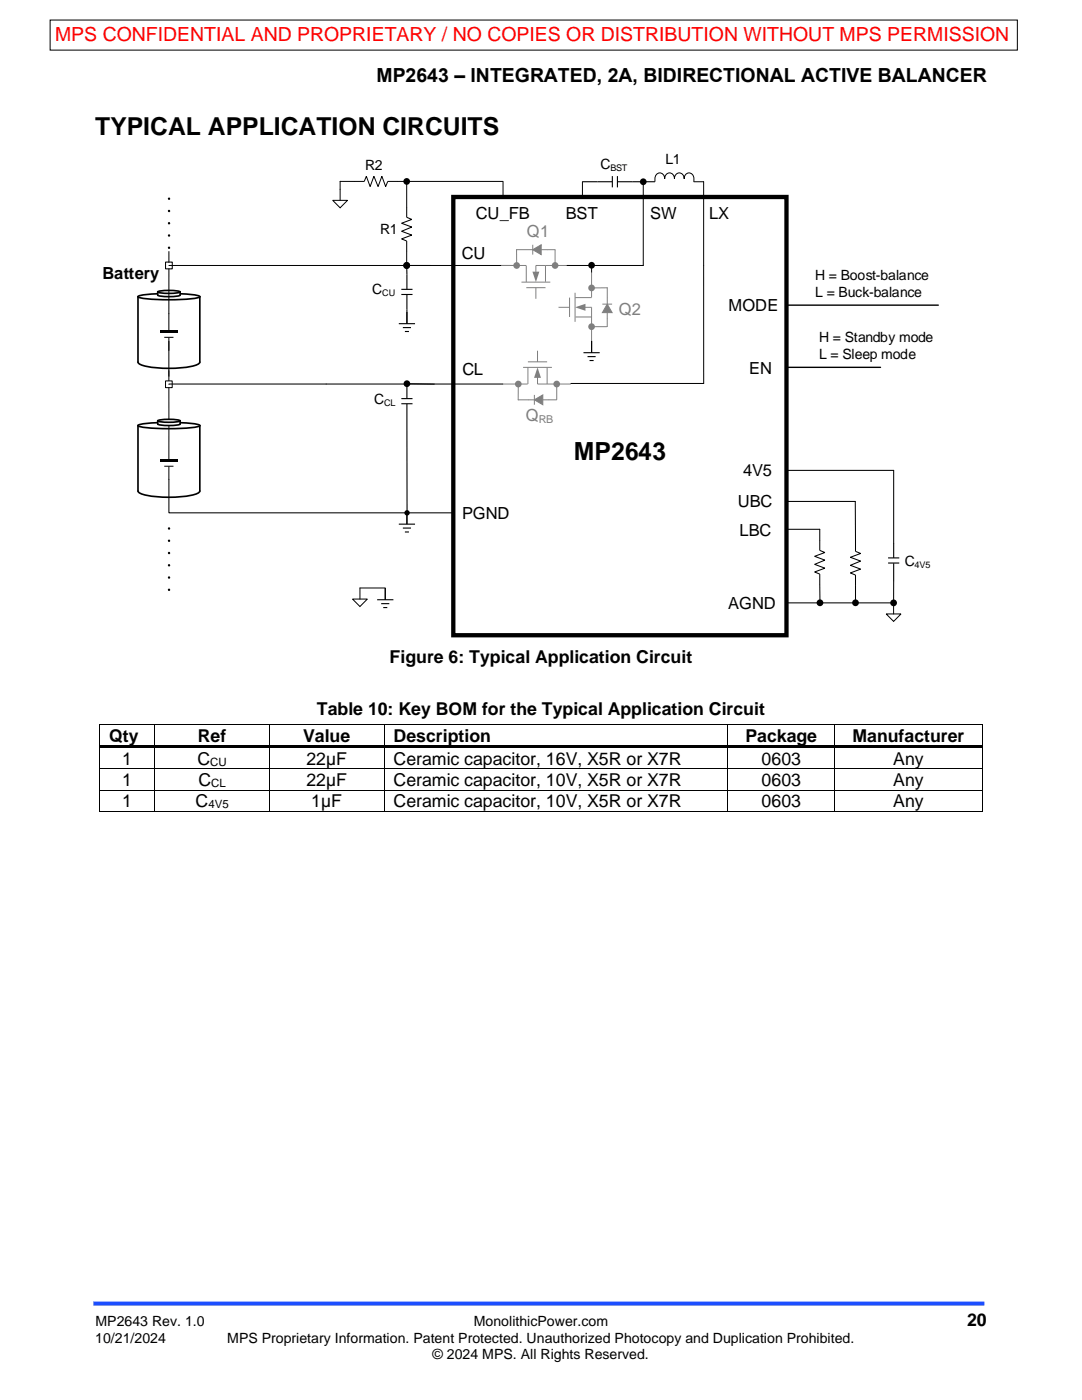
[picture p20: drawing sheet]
<svg xmlns="http://www.w3.org/2000/svg" width="216mm" height="279mm" viewBox="0 0 216 279" stroke-linecap="round" stroke-linejoin="round" font-family="sans-serif">
<defs><g id="words">
<text font-size="5" x="114.5" y="91.9">MP2643</text>
<text font-size="4.9" x="19" y="26.9">TYPICAL APPLICATION CIRCUITS</text>
<text font-size="3.9" fill="#f00" x="11" y="8.2">MPS CONFIDENTIAL AND PROPRIETARY / NO COPIES OR DISTRIBUTION WITHOUT MPS PERMISSION</text>
<text font-size="3.9" x="75.1" y="16.3">MP2643 – INTEGRATED, 2A, BIDIRECTIONAL ACTIVE BALANCER</text>
<g font-size="3.5">
<text x="77.8" y="132.3">Figure 6: Typical Application Circuit</text>
<text x="63.2" y="142.7">Table 10: Key BOM for the Typical Application Circuit</text>
<text x="21.8" y="148">Qty</text>
<text x="39.5" y="148">Ref</text>
<text x="60.5" y="148">Value</text>
<text x="78.5" y="148">Description</text>
<text x="148.7" y="148">Package</text>
<text x="170.1" y="148">Manufacturer</text>
<text x="24.4" y="152.6">1</text>
<text x="39.4" y="152.6">C</text>
<text x="61.1" y="152.6">22µF</text>
<text x="78.5" y="152.6">Ceramic capacitor, 16V, X5R or X7R</text>
<text x="152" y="152.6">0603</text>
<text x="178.2" y="152.6">Any</text>
<text x="24.4" y="156.8">1</text>
<text x="24.4" y="161.1">1</text>
<text x="39" y="161.1">C</text>
<text x="39.6" y="156.8">C</text>
<text x="61.1" y="156.8">22µF</text>
<text x="62.1" y="161.1">1µF</text>
<text x="78.5" y="156.8">Ceramic capacitor, 10V, X5R or X7R</text>
<text x="78.5" y="161.1">Ceramic capacitor, 10V, X5R or X7R</text>
<text x="152" y="156.8">0603</text>
<text x="152" y="161.1">0603</text>
<text x="178.2" y="156.8">Any</text>
<text x="178.2" y="161.1">Any</text>
<text x="193" y="264.6">20</text>
</g>
<g font-size="3.3">
<text x="94.9" y="43.7">CU_FB</text>
<text x="112.9" y="43.7">BST</text>
<text x="129.8" y="43.7">SW</text>
<text x="141.5" y="43.7">LX</text>
<text x="92.2" y="51.6">CU</text>
<text x="20.5" y="55.7">Battery</text>
<text x="145.4" y="62.1">MODE</text>
<text x="92.3" y="74.9">CL</text>
<text x="149.5" y="74.6">EN</text>
<text x="148.3" y="94.9">4V5</text>
<text x="147.2" y="101.2">UBC</text>
<text x="92.2" y="103.5">PGND</text>
<text x="147.6" y="107">LBC</text>
<text x="145.3" y="121.6">AGND</text>
</g>
<g font-size="3.3" fill="#7f7f7f">
<text x="105.1" y="47.3">Q1</text>
<text x="123.5" y="62.9">Q2</text>
<text x="105" y="84">Q</text>
</g>
<g font-size="2.8">
<text x="72.8" y="33.9">R2</text>
<text x="119.8" y="33.8">C</text>
<text x="132.8" y="32.7">L1</text>
<text x="75.8" y="46.6">R1</text>
<text x="74.3" y="58.8">C</text>
<text x="162.7" y="55.9">H = Boost-balance</text>
<text x="162.7" y="59.2">L = Buck-balance</text>
<text x="163.4" y="68.3">H = Standby mode</text>
<text x="163.4" y="71.6">L = Sleep mode</text>
<text x="74.7" y="80.6">C</text>
<text x="180.5" y="112.9">C</text>
<text x="19" y="268">10/21/2024</text>
<text x="19" y="264.6">MP2643 Rev. 1.0</text>
<text x="45.3" y="268">MPS Proprietary Information. Patent Protected. Unauthorized Photocopy and Duplication Prohibited.</text>
<text x="94.6" y="264.6">MonolithicPower.com</text>
<text x="86.3" y="271.2">© 2024 MPS. All Rights Reserved.</text>
</g>
<g font-size="2.3">
<text x="42" y="152.8">CU</text>
<text x="41.6" y="161.2">4V5</text>
<text x="42.1" y="157">CL</text>
</g>
<text font-size="2.2" fill="#7f7f7f" x="107.5" y="84.5">RB</text>
<g font-size="1.8">
<text x="121.8" y="34.2">BST</text>
<text x="76.2" y="59.1">CU</text>
<text x="76.7" y="81">CL</text>
<text x="182.5" y="113.3">4V5</text>
</g>
</g></defs>
<path d="M18.6 260.2h177.8" fill="none" stroke="#1c4eff" stroke-width=".79" stroke-linecap="butt"/>
<path d="M90.5 39.3h66.4v87.5h-66.4z" fill-rule="evenodd" fill="#fff"/>
<path d="M90.9 39.3v87.5l-.4-.5h66.4l-.4 .5v-87.5l.4 .4h-66.4zM90 38.9h67.4v88.3h-67.4z" fill="#000"/>
<path d="M103.6 53h-36.3" fill="none" stroke="#000" stroke-width=".2"/>
<path d="M81.2 53v4.7M81.2 58.8v5.8M82.3 57.7h-2.2M82.3 58.8h-2.2M81.6 66.2h-.8M82 65.4h-1.6M82.8 64.6h-3.2" fill="none" stroke="#000" stroke-width=".22"/>
<circle cx="81.2" cy="53" r=".69" fill="#000"/>
<path d="M113.6 59.4v3.9M114.7 58.4v5.8M118 57.5v1.8M118 59.4h-3.2M113.6 61.3h-2.1M114.8 63.3h3.2v1.9M118 61.3h-1.4" fill="none" stroke="#7f7f7f" stroke-width=".2"/>
<path d="M114.7 61.3l2.1-.7v1.4z" fill="#7f7f7f"/>
<path d="M118 54.3v2.8M118 61.3v2M118 65.2v2.8" fill="none" stroke="#7f7f7f" stroke-width=".2"/>
<path d="M121.2 60.7l.9 1.7h-1.9z" fill="#7f7f7f"/>
<path d="M118 57.5l3.2-.1v3.3M121.2 60.7l.9 1.7h-1.9zM121.2 62.4v1.3M122.1 60.7h-1.9" fill="none" stroke="#7f7f7f" stroke-width=".2"/>
<circle cx="118" cy="57.5" r=".67" fill="#7f7f7f"/>
<path d="M121.1 65.2h-3.1" fill="none" stroke="#7f7f7f" stroke-width=".2"/>
<circle cx="118" cy="65.2" r=".67" fill="#7f7f7f"/>
<path d="M105 53h-1.9M105 53v3.3M106.9 53v1.4M106.9 57.4v2.2M108.8 57.4h-3.8M109.8 56.3h-5.7M110.8 53h-2v3.2M121.2 63.7v1.5" fill="none" stroke="#7f7f7f" stroke-width=".2"/>
<path d="M118 68v2.4M118.4 72h-.8M118.9 71.2h-1.7M119.7 70.4h-3.3" fill="none" stroke="#000" stroke-width=".22"/>
<path d="M118 52.9v1.4" fill="none" stroke="#000" stroke-width=".2"/>
<circle cx="118" cy="52.9" r=".67" fill="#000"/>
<path d="M106.2 54.2h1.4l-.7 2.1z" fill="#7f7f7f"/>
<path d="M102.8 53h-2.8M108.8 53h-1.9M113.6 53h-2.8" fill="none" stroke="#7f7f7f" stroke-width=".2"/>
<path d="M106.3 49.8l1.7-.9v1.9z" fill="#7f7f7f"/>
<path d="M106.3 49.8l1.7-.9v1.9zM106.3 48.9v1.9M106.3 49.8h-3.2v3.2M109.3 49.8h-1.3" fill="none" stroke="#7f7f7f" stroke-width=".2"/>
<circle cx="103.1" cy="53" r=".67" fill="#7f7f7f"/>
<path d="M110.8 49.9v3.1" fill="none" stroke="#7f7f7f" stroke-width=".2"/>
<circle cx="110.8" cy="53" r=".67" fill="#7f7f7f"/>
<path d="M110.8 49.8h-1.5M105.3 76.6h-1.9M105.3 73.4v3.2M107.3 70v2.2M107.3 75.2v1.4M109.2 72.2h-3.9M109.2 73.4v3.2h1.9M110.1 73.3h-5.7" fill="none" stroke="#7f7f7f" stroke-width=".2"/>
<path d="M100.4 36.3v3M116.2 36.3v3" fill="none" stroke="#000" stroke-width=".2"/>
<path d="M107.3 73.3l.6 2.1h-1.3z" fill="#7f7f7f"/>
<path d="M103.1 76.6h-2.8M109.2 76.6h-1.9M113.9 76.6h-2.8" fill="none" stroke="#7f7f7f" stroke-width=".2"/>
<path d="M106.6 79.8l1.7-1v2z" fill="#7f7f7f"/>
<path d="M103.4 76.6v3.2h3.2M106.6 79.8l1.7-1v2zM106.6 78.8v2M109.6 79.8h-1.3" fill="none" stroke="#7f7f7f" stroke-width=".2"/>
<circle cx="103.4" cy="76.6" r=".67" fill="#7f7f7f"/>
<path d="M111.1 76.6v3.1" fill="none" stroke="#7f7f7f" stroke-width=".2"/>
<circle cx="111.1" cy="76.6" r=".67" fill="#7f7f7f"/>
<path d="M111.1 79.8h-1.5" fill="none" stroke="#7f7f7f" stroke-width=".2"/>
<path d="M81.2 36.2v5.1M100.4 36.2h-23l-.4 1-.8-2-.8 2-.8-2-.7 2-.8-2-.4 1h-4.8v1.6M128.4 36.3v16.7h-15.3M130.7 36.3a1.31 1.31 0 0 1 .9-1.8 1.07 1.07 0 0 1 1 1.2 .99 .99 0 0 1 1-1.2 .99 .99 0 0 1 1 1.2 .99 .99 0 0 1 .9-1.2 .99 .99 0 0 1 1 1.2 .99 .99 0 0 1 1-1.2 .99 .99 0 0 1 1 1.2v.6h1.9v40.2M81.2 50.2v2.8h4.8" fill="none" stroke="#000" stroke-width=".2"/>
<g fill="#000">
<circle cx="81.2" cy="36.2" r=".67"/>
<circle cx="128.4" cy="36.3" r=".67"/>
<circle cx="81.1" cy="53" r=".67"/>
</g>
<path d="M122.1 36.3h-5.9M122.2 35.1v2.3M123.2 35.1v2.3M130.7 36.3h-7.5" fill="none" stroke="#000" stroke-width=".22"/>
<path d="M81.2 41.3v2.1l1 .4-2.1 .8 2.1 .7-2.1 .9 2.1 .7-2.1 .8 1.1 .4v2.1" fill="none" stroke="#000" stroke-width=".21"/>
<path d="M176.8 122.5h3l-1.5 1.5z" fill="#fff"/>
<path d="M176.8 122.5h3l-1.5 1.5zM178.3 120.3v2.2" fill="none" stroke="#000" stroke-width=".2"/>
<path d="M70.3 119.6h3l-1.5 1.4z" fill="#fff"/>
<path d="M70.3 119.6h3l-1.5 1.4zM76.9 117.3h-5.1v2.3" fill="none" stroke="#000" stroke-width=".2"/>
<path d="M76.9 117.3v2.4M78.5 119.7h-3.2M77.3 121.3h-.8M77.7 120.5h-1.6" fill="none" stroke="#000" stroke-width=".22"/>
<path d="M66.4 40h2.9l-1.4 1.5z" fill="#fff"/>
<path d="M66.4 40h2.9l-1.4 1.5zM67.9 37.8v2.2" fill="none" stroke="#000" stroke-width=".2"/>
<path d="M39.9 59.2a15.8 15.8 0 0 0-6.2-.6 15.8 15.8 0 0 0-6.2 .6" fill="none" stroke="#000" stroke-width=".33"/>
<path d="M31.5 58.2h4.4v.7h-4.4z" fill-rule="evenodd" fill="#fff"/>
<path d="M32 65.9h3.4v.6h-3.4z" fill="#000"/>
<path d="M33.7 62.6v3.5M33.7 67.4v2.5M34.6 67.3h-1.8" fill="none" stroke="#000" stroke-width=".21"/>
<path d="M27.5 59.2a15.8 15.8 0 0 0 6.2 .6 15.8 15.8 0 0 0 6.2-.6v13.1a2.12 2.12 0 0 1-1.8 .8 22.6 22.6 0 0 1-10.1-.3l-.5-.5zM35.9 58.3v.6a8.6 8.6 0 0 1-4.4 0v-.6M35.9 58.3a8.5 8.5 0 0 1-4.4 0M35.9 58.3a8.5 8.5 0 0 0-4.4 0M39.9 84.9a15.8 15.8 0 0 0-6.2-.6 15.8 15.8 0 0 0-6.2 .6" fill="none" stroke="#000" stroke-width=".33"/>
<path d="M33 76h1.4v1.4h-1.4zM33.7 77.4v6.3" fill="none" stroke="#000" stroke-width=".2"/>
<path d="M31.5 84h4.4v.6h-4.4z" fill-rule="evenodd" fill="#fff"/>
<path d="M32 91.6h3.4v.6h-3.4z" fill="#000"/>
<g fill="none" stroke="#000" stroke-width=".2">
<path d="M67.3 53h-33.6M81.2 76.6l5.5 .1M140.4 76.5h-26.5M33.7 93.2v2.5M33.7 84.9v6.8M34.6 93h-1.8M19.9 144.7v4.1M19.9 149.3v4M19.9 153.5v4.1M19.9 157.7v4.1M20 144.6h10.8M20 153.4h10.8"/>
<path d="M20 157.7h10.8M30.9 144.7v4.1M30.9 149.3v4M30.9 153.5v4.1M30.9 157.7v4.1M31 144.6h22.7M31 153.4h22.7M31 157.7h22.7M53.8 144.7v4.1M53.8 149.3v4M53.8 153.5v4.1M53.8 157.7v4.1"/>
<path d="M53.9 144.6h22.6M53.9 153.4h22.6M53.9 157.7h22.6M76.6 144.7v4.1M76.6 149.3v4M76.6 153.5v4.1M76.6 157.7v4.1M76.7 144.6h68.4M76.7 153.4h68.4M76.7 157.7h68.4M145.2 144.7v4.1M145.2 149.3v4"/>
<path d="M145.2 153.5v4.1M145.2 157.7v4.1M145.3 144.6h21.2M145.3 153.4h21.2M145.3 157.7h21.2M166.6 144.7v4.1M166.6 149.3v4M166.6 153.5v4.1M166.6 157.7v4.1M166.7 144.6h29.2M166.7 153.4h29.2M166.7 157.7h29.2"/>
<path d="M196 144.7v4.1M196 149.3v4M196 153.5v4.1M196 157.7v4.1M20 161.9h10.8M31 161.9h22.7M53.9 161.9h22.6M76.7 161.9h68.4M145.3 161.9h21.2M166.7 161.9h29.2"/>
</g>
<path d="M27.5 84.9a15.8 15.8 0 0 0 6.2 .6 15.8 15.8 0 0 0 6.2-.6v13.1a2.12 2.12 0 0 1-1.8 .9 22.6 22.6 0 0 1-10.1-.4l-.5-.5zM35.9 84v.6a8.5 8.5 0 0 1-4.4 0v-.6M35.9 84a8.6 8.6 0 0 1-4.4 0M35.9 84a8.5 8.5 0 0 0-4.4 0" fill="none" stroke="#000" stroke-width=".33"/>
<path d="M33 52.3h1.4v1.4h-1.4zM33.7 53.7v8.9M33.7 50.2v2.2M33.7 68.1v7.9M33.7 74v1.1M100.3 76.6l-66.6 .1M33.7 95.7v6.6h56.8M156.9 93.9h21.4v14.5M156.9 100.1h13.8v9.9l1 .5-2 .7 2 .8-2 .8 2 .8-2 .7 1 .5v5.5M156.9 105.6h6.7v4.2l1 .5-2 .7 2 .8-2 .8 2 .8-2 .8 1 .4v5.7M178.3 116v4.3h-21.4" fill="none" stroke="#000" stroke-width=".21"/>
<path d="M81.2 76.6v3M82.3 79.6h-2.2M81.2 80.6v21.7M82.3 80.6h-2.2M81.2 102.3v2.3M81.6 106.2h-.8M82 105.4h-1.6M82.8 104.6h-3.2M178.3 108.4v2.9M178.3 112.4v3.6M179.4 111.3h-2.2M179.4 112.4h-2.2" fill="none" stroke="#000" stroke-width=".22"/>
<g fill="#000">
<path d="M19.8 144.5h.2v.2h-.2z" fill-rule="evenodd"/>
<path d="M19.8 144.5h.2v.2h-.2z" fill-rule="evenodd"/>
<path d="M19.8 148.8h.2v.5h-.2z" fill-rule="evenodd"/>
<path d="M19.8 153.3h.2v.2h-.2z" fill-rule="evenodd"/>
<path d="M19.8 157.6h.2v.1h-.2z" fill-rule="evenodd"/>
<path d="M20 148.8h10.8v.5h-10.8z" fill-rule="evenodd"/>
<path d="M30.8 144.5h.2v.2h-.2z" fill-rule="evenodd"/>
<path d="M30.8 148.8h.5v.5h-.5z" fill-rule="evenodd"/>
<path d="M30.8 153.3h.2v.2h-.2z" fill-rule="evenodd"/>
<path d="M30.8 157.6h.2v.1h-.2z" fill-rule="evenodd"/>
<path d="M31.3 148.8h22.4v.5h-22.4z" fill-rule="evenodd"/>
<path d="M53.7 144.5h.2v.2h-.2z" fill-rule="evenodd"/>
<path d="M53.7 148.8h.5v.5h-.5z" fill-rule="evenodd"/>
<path d="M53.7 153.3h.2v.2h-.2z" fill-rule="evenodd"/>
<path d="M53.7 157.6h.2v.1h-.2z" fill-rule="evenodd"/>
<path d="M54.2 148.8h22.3v.5h-22.3z" fill-rule="evenodd"/>
<path d="M76.5 144.5h.2v.2h-.2z" fill-rule="evenodd"/>
<path d="M76.5 148.8h.6v.5h-.6z" fill-rule="evenodd"/>
<path d="M76.5 153.3h.2v.2h-.2z" fill-rule="evenodd"/>
<path d="M76.5 157.6h.2v.1h-.2z" fill-rule="evenodd"/>
<path d="M77.1 148.8h68v.5h-68z" fill-rule="evenodd"/>
<path d="M145.1 144.5h.2v.2h-.2z" fill-rule="evenodd"/>
<path d="M145.1 148.8h.6v.5h-.6z" fill-rule="evenodd"/>
<path d="M145.1 153.3h.2v.2h-.2z" fill-rule="evenodd"/>
<path d="M145.1 157.6h.2v.1h-.2z" fill-rule="evenodd"/>
<path d="M145.7 148.8h20.8v.5h-20.8z" fill-rule="evenodd"/>
<path d="M166.5 144.5h.2v.2h-.2z" fill-rule="evenodd"/>
<path d="M166.5 148.8h.5v.5h-.5z" fill-rule="evenodd"/>
<path d="M166.5 153.3h.2v.2h-.2z" fill-rule="evenodd"/>
<path d="M166.5 157.6h.2v.1h-.2z" fill-rule="evenodd"/>
<path d="M167 148.8h28.9v.5h-28.9z" fill-rule="evenodd"/>
<path d="M195.9 144.5h.2v.2h-.2z" fill-rule="evenodd"/>
<path d="M195.9 144.5h.2v.2h-.2z" fill-rule="evenodd"/>
<path d="M195.9 148.8h.2v.5h-.2z" fill-rule="evenodd"/>
<path d="M195.9 153.3h.2v.2h-.2z" fill-rule="evenodd"/>
<path d="M195.9 157.6h.2v.1h-.2z" fill-rule="evenodd"/>
<path d="M19.8 161.8h.2v.2h-.2z" fill-rule="evenodd"/>
<path d="M19.8 161.8h.2v.2h-.2z" fill-rule="evenodd"/>
<path d="M30.8 161.8h.2v.2h-.2z" fill-rule="evenodd"/>
<path d="M53.7 161.8h.2v.2h-.2z" fill-rule="evenodd"/>
<path d="M76.5 161.8h.2v.2h-.2z" fill-rule="evenodd"/>
<path d="M145.1 161.8h.2v.2h-.2z" fill-rule="evenodd"/>
<path d="M166.5 161.8h.2v.2h-.2z" fill-rule="evenodd"/>
<path d="M195.9 161.8h.2v.2h-.2z" fill-rule="evenodd"/>
<path d="M195.9 161.8h.2v.2h-.2z" fill-rule="evenodd"/>
<circle cx="81.2" cy="76.6" r=".67"/>
<circle cx="81.2" cy="102.3" r=".54"/>
<circle cx="163.6" cy="120.3" r=".68"/>
<circle cx="170.7" cy="120.3" r=".68"/>
<circle cx="178.3" cy="120.3" r=".68"/>
</g>
<path d="M175.7 73.3h-18.7M187.2 60.9h-30.3" fill="none" stroke="#000" stroke-width=".28"/>
<path d="M33.7 49.5v-11.4M33.7 105.5v13.5" fill="none" stroke="#000" stroke-width=".48" stroke-dasharray="0 2.4"/>
<path d="M10 4h193v6h-193z" fill="#fff" stroke="#000" stroke-width=".2"/>
<use href="#words"/>
</svg>
